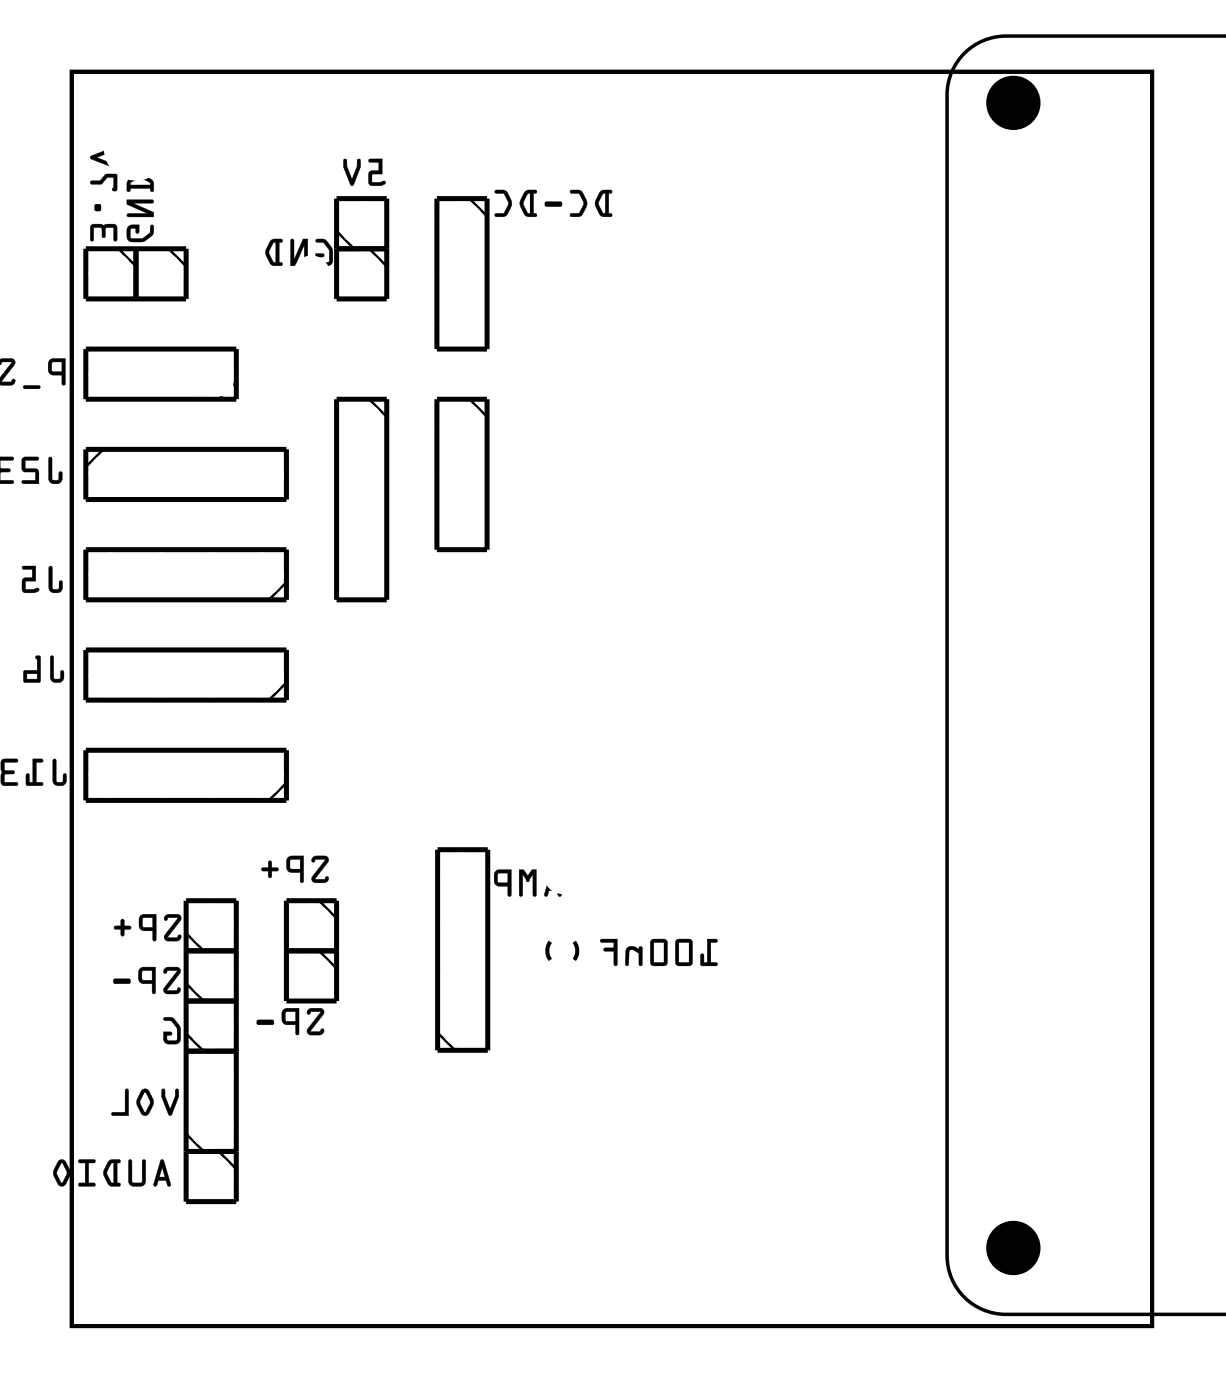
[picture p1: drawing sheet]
<svg xmlns="http://www.w3.org/2000/svg" width="62mm" height="71mm" viewBox="0 0 62 71" stroke-linecap="round" stroke-linejoin="round" font-family="sans-serif">
<path d="M3.6 3.6h54.7v63.6h-54.7zM27.9 47.7a.73 .73 0 0 0 0 .9M29.1 47.7a.73 .73 0 0 1 0 .9" fill="none" stroke="#000" stroke-width=".2"/>
<g fill="#000">
<path d="M8.3 51.5h.3a.94 .94 0 0 1 .5 1.2l-.2 .2-.5-.1-.1-.5h.4v.1h-.2v.3h.4l.1-.1v-.5l-.3-.4h-.4z"/>
<path d="M2.5 18.2l-.1 .2 .1 .4 .1 .2h.5v.5h.2v-1.3zM2.6 18.4l.5-.1v.5h-.5zM1.2 19.5l.1 .2h.7v-.1v-.1zM0 18.2v.3l.1-.2 .5 .1-.7 .8 .1 .3h.6l.2-.1-.1-.2-.2 .1h-.4l.6-.8 .1-.2-.2-.1zM-.1 18.2v1.3z"/>
<path d="M2.5 18.2l-.1 .2 .1 .4 .1 .2h.5v.4a.1 .1 0 0 0 .1 .1 .1 .1 0 0 0 .1-.1v-1.3h-.6zM2.5 18.2h.8v1.3h-.2v-.5h-.5l-.1-.2zM2.7 18.4l.4-.1v.5h-.4zM2.6 18.4v.4h.5v-.5zM1.2 19.5v.2h.8a.1 .1 0 0 0 0-.1 .1 .1 0 0 0 0-.1zM1.2 19.6l.8-.1v.1v.1h-.7zM0 18.2v.3l.1-.2 .5 .1-.7 .8 .1 .3h.6l.2-.2a.13 .13 0 0 0-.2-.1 .13 .13 0 0 0-.1 .1h-.4l.6-.8a.21 .21 0 0 0-.1-.4zM0 18.2h.6a.2 .2 0 0 1 .1 .3l-.6 .8 .4 .1 .2-.2v.2l-.7 .1v-.3l.6-.8-.5-.1-.1 .2zM-.1 18.1v1.4zM-.1 18.2v1.3z"/>
<path d="M4.6 11.4v.8l.1-.1v-.6l.4 .1 .1 .4h.1l.1-.4 .4-.1v.7h.1v-.7l-.1-.1zM4.8 10.4v.3h.3v-.3zM4.6 9.2v.1h.5l.3-.3h.4l-.1 .6h.2v-.8h-.5l-.3 .4zM4.6 7.9v.2l.9 .3h.4v-.2h-.3l-.7-.2 .7-.3h.3v-.2h-.4z"/>
<path d="M4.6 11.4v.7a.1 .1 0 0 0 .1 .1 .1 .1 0 0 0 .1-.1l-.1-.6 .4 .1 .1 .4a.1 .1 0 0 0 .1 .1 .1 .1 0 0 0 0-.1l.1-.4 .4-.1-.1 .6a.1 .1 0 0 0 .1 .1 .1 .1 0 0 0 .1-.1v-.6l-.1-.1zM4.6 11.4h1.2l.1 .1v.7h-.1v-.7h-.4l-.1 .5h-.1l-.1-.5h-.4v.6l-.1 .1zM4.8 10.4v.3h.3v-.3zM4.8 10.4h.3v.3h-.3zM4.6 9.2v.1h.5l.3-.3h.4v.5l-.1 .1h.2v-.8h-.5l-.3 .4zM4.6 9.2h.5l.3-.4h.5v.8h-.2l.1-.6h-.4l-.3 .3h-.5zM4.6 7.9v.2l.9 .3h.3a.1 .1 0 0 0 .1-.1 .1 .1 0 0 0-.1-.1h-.2l-.7-.2 .7-.3h.2a.1 .1 0 0 0 .1-.1 .1 .1 0 0 0-.1-.1h-.3zM4.6 7.9l.9-.4 .4 .1v.1h-.3l-.7 .3 .7 .2h.3v.2h-.4l-.9-.3z"/>
<path d="M6.5 11.5l-.1 .2v.4l.3 .2a.92 .92 0 0 0 1.1-.6v-.3h-.1l-.1 .4-.3 .2-.6 .1-.1-.5h.3v.2h.1v-.4zM6.4 10.1v.3l1.1 .4h-1l-.1 .1 .1 .1h1.3v-.2l-1.1-.5h1l.1-.1-.1-.1zM6.5 9.1l-.1 .5 .1 .1 .1-.2h1v.2h.1v-.5a.8 .8 0 0 0-1.1-.1zM6.6 9.3l.5-.3 .5 .2v.2h-1zM6.5 7.6v.8h.1v-.3h1v.3h.2v-.5h-1.2v-.1l.4-.1v-.1z"/>
<path d="M6.5 11.5l-.1 .2v.4l.3 .2 .7-.1 .4-.3v-.4a.1 .1 0 0 0-.1-.1 .1 .1 0 0 0-.1 .1v.3l-.4 .3-.6-.1v-.4h.3v.1a.1 .1 0 0 0 .1 .1 .1 .1 0 0 0 .1-.1v-.3zM6.5 11.5l.5-.1v.4h-.1v-.2h-.3v.4l.1 .1h.5l.4-.3v-.4h.1l.1 .3-.1 .2a.9 .9 0 0 1-1.2 .2zM6.4 10.1v.3l1.1 .4h-1a.1 .1 0 0 0-.1 .1 .1 .1 0 0 0 .1 .1h1.3v-.3l-1.1-.4h1a.1 .1 0 0 0 .1-.1 .1 .1 0 0 0-.1-.1zM6.4 10.1h1.3l.1 .1-.1 .1h-1l1.1 .5v.2h-1.3l-.1-.1 .1-.1h1l-1.1-.4zM6.5 9.1l-.1 .5a.1 .1 0 0 0 .1 .1 .1 .1 0 0 0 .1-.1v-.1h1v.1a.1 .1 0 0 0 .1 .1 .1 .1 0 0 0 .1-.1v-.4l-.5-.3h-.3zM6.5 9.1l.4-.2h.4l.4 .3 .1 .5h-.2v-.2h-1v.2h-.1l-.1-.4zM6.6 9.3l.5-.3 .5 .2v.2h-1zM6.6 9.3v.1h1v-.2l-.4-.2zM6.4 7.6v.8a.1 .1 0 0 0 .1 .1 .1 .1 0 0 0 .1-.1v-.3h1v.3a.1 .1 0 0 0 .1 .1 .1 .1 0 0 0 .1-.1v-.5h-1.2v-.1h.4a.1 .1 0 0 0 .1-.1 .1 .1 0 0 0-.1-.1zM6.5 7.6h.5v.1h-.4v.2h1.2v.5h-.2v-.3h-1v.3h-.1z"/>
<path d="M16 12.1v.2h.4l.3 .4v.5l-.1 .1-.4-.1v-.2h.2v-.1l-.4-.1 .1 .6 .1 .1 .5-.1 .2-.2a.92 .92 0 0 0-.6-1.1zM14.7 12.1v1.4h.2l.5-1.1v1l.1 .1 .1-1.4h-.2l-.5 1.1v-1zM13.7 12.2a.81 .81 0 0 0 0 1.2l.5 .1 .1-.1-.2-.1v-1h.2v-.1l-.4-.1zM13.9 12.3h.1v1l-.2-.1-.2-.4z"/>
<path d="M16 12.1v.2h.4l.2 .3v.7h-.4v-.3h.1a.1 .1 0 0 0 .1-.1 .1 .1 0 0 0-.1-.1h-.3l.1 .6 .1 .1 .6-.1 .1-.2-.1-.7-.3-.4zM16 12.1h.3l.2 .1a.9 .9 0 0 1 .2 1.2h-.5l-.2-.1v-.5l.4 .1v.1h-.2v.3h.4l.1-.1-.1-.6-.2-.3h-.4zM14.7 12.1v1.4h.3l.4-1.1v1a.1 .1 0 0 0 .1 .1 .1 .1 0 0 0 .1-.1v-1.3h-.3l-.4 1.1v-1zM14.7 12.1l.2 .1v1l.5-1.1h.2l-.1 1.4-.1-.1v-1l-.5 1.1h-.2zM13.7 12.2l-.3 .5 .1 .3 .3 .4 .4 .1a.1 .1 0 0 0 .1-.1 .1 .1 0 0 0-.1-.1h-.1v-1h.1a.1 .1 0 0 0 .1-.1 .1 .1 0 0 0-.1-.1zM13.7 12.2l.2-.1 .4 .1v.1h-.2v1h.2v.2l-.5-.1-.3-.4v-.4zM13.9 12.3h.1v1l-.2-.1-.2-.4zM13.9 12.3l-.3 .5 .2 .4 .2 .1v-1z"/>
<path d="M18.7 8.1v.1h.5v.4l-.5 .1v.6l.1 .1h.4a.15 .15 0 0 0 .3 0 .15 .15 0 0 0-.1-.2h-.6v-.4h.6v-.8zM17.4 8.1v.4l.3 .9h.2l.4-.9v-.4h-.2v.3l-.3 .7-.2-.7v-.3z"/>
<path d="M18.7 8.1v.1h.5v.4l-.5 .1v.6l.1 .1 .7-.1a.1 .1 0 0 0 0-.1 .1 .1 0 0 0-.1 0h-.6v-.4h.6v-.8zM18.7 8.1l.7-.1v.8h-.6v.4h.6h.1v.1l-.7 .1-.1-.1v-.6h.5v-.5h-.5zM17.4 8.1v.4l.4 .9 .5-.9v-.4a.1 .1 0 0 0-.1-.1 .1 .1 0 0 0-.1 .1v.3l-.3 .7-.2-.7v-.3zM17.4 8.1h.2v.3l.2 .7 .3-.7v-.3h.1l.1 .4-.4 .9h-.2l-.3-.9z"/>
<path d="M30.4 9.7a.81 .81 0 0 0 0 1.2l.5 .1 .1-.1-.2-.1v-1h.2v-.1l-.4-.1zM30.5 9.8h.2v1h-.2l-.2-.5zM28.9 9.6v.2h.4l.3 .5-.3 .5h-.4v.1l.1 .1a.6 .6 0 0 0 .7-.6v-.3l-.2-.4-.2-.1zM27.6 10.2v.2l.1 .1h.7l.1-.1-.1-.2zM26.6 9.7a.81 .81 0 0 0 0 1.2l.5 .1 .1-.1-.2-.1v-1h.2v-.1l-.4-.1zM26.7 9.8h.1v1h-.1l-.2-.5zM25.1 9.6v.2h.4l.2 .5-.2 .5h-.4v.1v.1a.6 .6 0 0 0 .8-.6v-.3l-.2-.4-.2-.1z"/>
<path d="M30.4 9.7l-.3 .5 .1 .3 .2 .5h.5a.1 .1 0 0 0 .1-.1 .1 .1 0 0 0-.1-.1h-.1v-1h.1a.1 .1 0 0 0 .1-.1 .1 .1 0 0 0-.1-.1zM30.4 9.7l.2-.1 .4 .1-.1 .1h-.1v1h.2l-.1 .2-.4-.1-.3-.4v-.4zM30.5 9.8h.2v1h-.2l-.2-.5zM30.5 9.8l-.2 .5 .2 .5h.2v-1zM28.9 9.6v.2h.4l.2 .5-.2 .5h-.3a.1 .1 0 0 0-.1 .1 .1 .1 0 0 0 .1 .1l.5-.1 .2-.6-.3-.6zM28.9 9.7h.5l.3 .4a.83 .83 0 0 1-.4 .9h-.3l-.1-.1v-.1h.4l.2-.4v-.2l-.2-.4h-.4zM27.6 10.2v.2l.1 .1h.7l.1-.1-.1-.2zM27.6 10.2h.8l.1 .2-.1 .1h-.7zM26.6 9.7l-.3 .5 .1 .3 .2 .5h.5a.1 .1 0 0 0 .1-.1 .1 .1 0 0 0-.1-.1h-.1v-1h.1a.1 .1 0 0 0 .1-.1 .1 .1 0 0 0-.1-.1zM26.6 9.7l.2-.1 .4 .1-.1 .1h-.1v1h.2l-.1 .2-.5-.1-.2-.4v-.4zM26.7 9.8h.1v1h-.1l-.2-.5zM26.7 9.8l-.2 .5 .2 .5h.2v-1zM25.1 9.6v.2h.4l.2 .5-.2 .5h-.4a.1 .1 0 0 0-.1 .1 .1 .1 0 0 0 .1 .1l.6-.1 .2-.6-.3-.6zM25.1 9.7h.5l.3 .4a.83 .83 0 0 1-.4 .9h-.4v-.1v-.1h.4l.2-.4v-.2l-.2-.4h-.4z"/>
<path d="M3.6 3.6v63.6h54.8v-63.6zM3.6 3.6h54.7v63.6h-54.7z"/>
<path d="M2.5 23.2v1a.36 .36 0 0 0 .3 .3 .36 .36 0 0 0 .4-.3l-.1-.3h-.1v.4h-.4v-1.1zM1.2 23.2l-.1 .6 .2 .1h.5v.4h-.6l-.1 .1 .9 .1-.1-.7-.6-.1v-.4h.6l.1-.1zM-.1 23.2v1.3h.7v-.2h-.6v-.4h.5v-.1v-.1h-.5v-.4h.6l.1-.1z"/>
<path d="M2.5 23.2v1a.37 .37 0 0 0 .3 .3 .37 .37 0 0 0 .4-.3v-.2a.1 .1 0 0 0-.1-.1 .1 .1 0 0 0-.1 .1l-.1 .3h-.2l-.1-1.1zM2.5 23.2h.1v1.1h.4l.1-.4v.3a.35 .35 0 0 1-.3 .3 .35 .35 0 0 1-.3-.3zM1.1 23.2v.7h.7v.4h-.6a.1 .1 0 0 0-.1 .1 .1 .1 0 0 0 .1 .1h.8l-.1-.7-.6-.1v-.4h.6a.1 .1 0 0 0 .1-.1 .1 .1 0 0 0-.1-.1zM1.2 23.2h.8l-.1 .1h-.6v.4l.6 .1 .1 .7-.9-.1 .1-.1h.6v-.4h-.5l-.2-.1zM-.1 23.1v1.4h.7a.1 .1 0 0 0 .1-.1 .1 .1 0 0 0-.1-.1h-.6v-.4h.4a.1 .1 0 0 0 .1-.1 .1 .1 0 0 0-.1-.1h-.4v-.4h.6a.1 .1 0 0 0 .1-.1 .1 .1 0 0 0-.1-.1zM-.1 23.2h.8l-.1 .1h-.6v.4h.5v.1v.1h-.5v.4h.6v.2h-.7z"/>
<path d="M2.5 28.7v1.1a.36 .36 0 0 0 .3 .2 .36 .36 0 0 0 .4-.2v-.3l-.1-.1-.1 .1v.3h-.3l-.1-1zM1.1 28.7l.1 .1h.4v.5h-.4l-.1 .6 .2 .1h.4a.15 .15 0 0 0 .2 0 .15 .15 0 0 0 0-.2l-.6 .1v-.5h.5v-.7z"/>
<path d="M2.5 28.7v1.1a.37 .37 0 0 0 .3 .2 .37 .37 0 0 0 .4-.2v-.3a.1 .1 0 0 0-.1-.1 .1 .1 0 0 0-.1 .1v.3h-.3v-1zM2.5 28.7l.1 .1v1h.4l.1-.4 .1 .1v.3a.35 .35 0 0 1-.4 .2 .35 .35 0 0 1-.3-.2zM1.1 28.7l.1 .1h.4v.5h-.4l-.1 .6 .2 .1h.6a.11 .11 0 0 0 .1-.2 .1 .1 0 0 0-.1 0l-.6 .1v-.5h.5v-.7zM1.1 28.7h.7v.7h-.5v.5l.6-.1h.1l-.1 .1-.6 .1-.2-.1 .1-.6h.4v-.5h-.4z"/>
<path d="M2.6 33.2l-.1 1.1a.36 .36 0 0 0 .4 .3 .36 .36 0 0 0 .3-.3v-.3h-.1l-.1 .4-.3-.1v-1zM1.8 33.2l.1 .8h-.7v.6l.8-.1 .1-1.2-.1-.1zM1.4 34.1h.5v.3h-.5z"/>
<path d="M2.6 33.2l-.1 1.1a.37 .37 0 0 0 .4 .3 .37 .37 0 0 0 .3-.3v-.3a.1 .1 0 0 0 0-.1 .1 .1 0 0 0-.1 .1l-.1 .4h-.2l-.1-1.1zM2.6 33.2l.1 .1v1l.3 .1 .2-.4v.3a.35 .35 0 0 1-.3 .3 .35 .35 0 0 1-.3-.3zM1.8 33.2l.1 .8h-.7v.6l.9-.1v-1.2l-.1-.1zM1.8 33.2l.2 .1v1.2l-.8 .1v-.6h.7zM1.4 34.1h.5v.3h-.5zM1.4 34.1v.3h.5v-.3z"/>
<path d="M2.7 38.5v1a.36 .36 0 0 0 .3 .3 .36 .36 0 0 0 .4-.3v-.3h-.1h-.1v.4h-.3l-.1-1.1zM1.7 38.4v1.2h-.2v-.4h-.1l-.1 .5 .8 .1v-.2h-.3v-1h.3l.1-.1zM.1 38.5v1.2l.1 .1h.7v-.2h-.7v-.4h.5v-.1v-.1h-.5v-.4h.6l.1-.1z"/>
<path d="M2.7 38.5v1a.37 .37 0 0 0 .3 .3 .37 .37 0 0 0 .4-.3v-.2a.1 .1 0 0 0-.1-.1 .1 .1 0 0 0-.1 .1v.3h-.3v-1.1zM2.7 38.5h.1v1.1h.4l.1-.4h.1v.3a.35 .35 0 0 1-.4 .3 .35 .35 0 0 1-.3-.3zM1.7 38.4v1.2h-.2v-.3a.1 .1 0 0 0-.1-.1 .1 .1 0 0 0-.1 .1v.5h.8a.1 .1 0 0 0 .1-.1 .1 .1 0 0 0-.1-.1h-.3v-1h.3a.1 .1 0 0 0 .1-.1 .1 .1 0 0 0-.1-.1zM1.7 38.4l.5 .1-.1 .1h-.3v1h.3v.2l-.8-.1 .1-.5h.1v.4h.2zM.1 38.5l-.1 1.2 .2 .1h.6a.1 .1 0 0 0 .1-.1 .1 .1 0 0 0-.1-.1h-.6l.1-.4h.4a.1 .1 0 0 0 0-.1 .1 .1 0 0 0 0-.1h-.4l-.1-.4h.6a.1 .1 0 0 0 .1-.1 .1 .1 0 0 0-.1-.1zM.1 38.5h.8l-.1 .1h-.6v.4h.5v.1v.1h-.5v.4h.7v.2h-.7l-.1-.1z"/>
<path d="M8.2 58.7l-.4 1.3 .1 .1 .1-.3h.4l.1 .3h.1l.1-.1-.4-1.2zM8.1 58.8h.2l.4 1.2-.1 .1-.1-.1-.1-.2h-.4l-.1 .3-.1-.1zM8.2 59.1l.2 .5h-.3zM8.2 59.1l-.1 .5h.3zM6.5 58.7v1.1l.1 .2 .2 .1h.4l.2-.2v-1.1a.1 .1 0 0 0-.1-.1 .1 .1 0 0 0-.1 .1v1.1h-.4l-.1-.1v-1zM6.5 58.8h.2v1l.1 .1h.4v-1.1l.1-.1 .1 .1v1l-.2 .3h-.5l-.2-.2zM5.5 58.8l-.3 .5 .1 .3 .2 .5h.5a.1 .1 0 0 0 .1-.1 .1 .1 0 0 0-.1-.1h-.1v-1h.1a.1 .1 0 0 0 .1-.1 .1 .1 0 0 0-.1-.1zM5.5 58.8l.2-.1 .4 .1-.1 .1h-.1v1h.2l-.1 .2-.4-.1-.3-.4v-.4zM5.7 58.9h.1v1h-.2l-.2-.5zM5.6 58.9l-.2 .5 .2 .5h.2v-1zM4 58.7v.2h.3v1h-.2a.1 .1 0 0 0-.1 .1 .1 .1 0 0 0 .1 .1h.6a.1 .1 0 0 0 .1-.1 .1 .1 0 0 0-.1-.1h-.2v-1h.2a.1 .1 0 0 0 .1-.1 .1 .1 0 0 0-.1-.1zM4 58.8h.8v.1h-.3v1h.3v.2l-.8-.1v-.1h.3v-1h-.3zM3 58.8l-.3 .6 .2 .6a.24 .24 0 0 0 .4 0l.3-.5v-.2l-.3-.5-.2-.1zM3 58.8a.23 .23 0 0 1 .3 .1l.3 .5-.3 .6a.24 .24 0 0 1-.4 0l-.2-.6zM3.1 58.9l.3 .5-.3 .5-.2-.5zM3.1 58.9l-.2 .5 .2 .5 .3-.5-.2-.5z"/>
<path d="M8.2 55.2v.3l.3 1h.2l.4-.9-.1-.4h-.1v.3l-.3 .7-.2-.7v-.3zM7.2 55.2l-.3 .6 .2 .6a.25 .25 0 0 0 .5 0l.2-.7-.3-.5-.2-.1zM7.3 55.3l.3 .5-.3 .5-.2-.5zM6.4 55.2l-.1 1.1h-.6v.2h.8v-1.3z"/>
<path d="M8.2 55.2v.4l.4 .9 .5-.9v-.4a.1 .1 0 0 0-.1-.1 .1 .1 0 0 0-.1 .1v.3l-.3 .7-.2-.7v-.3zM8.2 55.2h.1v.3l.3 .7 .3-.7v-.3h.1l.1 .4-.4 .9h-.2l-.3-1zM7.2 55.2l-.3 .6 .2 .6a.25 .25 0 0 0 .5 0l.2-.5v-.2l-.3-.5-.2-.1zM7.2 55.2a.23 .23 0 0 1 .4 .1l.2 .5-.2 .6a.25 .25 0 0 1-.5 0l-.2-.6zM7.3 55.3l.3 .5-.3 .5-.2-.5zM7.3 55.3l-.2 .5 .2 .5 .3-.5-.2-.4zM6.4 55.2l-.1 1.1h-.6a.1 .1 0 0 0-.1 .1 .1 .1 0 0 0 .1 .1h.8v-1.3zM6.4 55.2h.1v1.3h-.8v-.2h.6z"/>
<path d="M8.3 49.1v.1v.1l.2-.1h.5l-.7 .8v.2l.2 .1h.5l.1-.1v-.2l-.2 .2-.4-.1 .6-.8v-.2l-.1-.1zM7.1 49.1l-.1 .1v.5l.2 .1h.5v.5h.1l.1-1.3zM7.2 49.2h.5v.4h-.5zM5.8 49.6l-.1 .2h.1h.7l.1-.1-.1-.1z"/>
<path d="M8.3 51.5v.2h.4l.2 .3v.7h-.4v-.3h.1a.1 .1 0 0 0 .1 0 .1 .1 0 0 0-.1-.1h-.3l.1 .5 .1 .1 .6-.1 .1-.2-.1-.7-.3-.4zM8.3 51.6l.3-.1 .2 .1a.9 .9 0 0 1 .2 1.3h-.6l-.1-.2v-.4h.4v.1h-.3l.1 .3h.4l.1-.1-.1-.6-.2-.3h-.4z"/>
<path d="M8.3 49v.2a.13 .13 0 0 0 .1 .1 .13 .13 0 0 0 .1-.1h.5l-.7 .8a.21 .21 0 0 0 0 .2 .21 .21 0 0 0 .2 .2l.5-.1 .2-.2a.13 .13 0 0 0-.2-.1 .13 .13 0 0 0-.1 .2l-.4-.1 .6-.8a.21 .21 0 0 0-.1-.3zM8.4 49.1l.6-.1a.2 .2 0 0 1 .1 .3l-.7 .8 .5 .1 .2-.2v.3h-.7l-.1-.2 .7-.9-.5-.1-.2 .2zM7.1 49.1l-.1 .1v.5l.2 .1h.5v.5a.1 .1 0 0 0 .1 .1 .1 .1 0 0 0 .1-.1v-1.3h-.6zM7.1 49.1l.8-.1-.1 1.3h-.1v-.5h-.5l-.2-.1zM7.2 49.2h.5v.4h-.5zM7.2 49.2v.4l.5 .1v-.6zM5.8 49.6l-.1 .2h.1h.7l.1-.1-.1-.1zM5.8 49.6h.7l.1 .1-.1 .1h-.7z"/>
<path d="M8.4 46.4l-.1 .1 .1 .1 .1-.1h.5l-.6 .8-.1 .2 .2 .2 .5-.1 .2-.1-.1-.2-.2 .2h-.4l.6-.9 .1-.2-.2-.1zM7.1 46.4l-.1 .2 .1 .4 .1 .1h.5v.5l.2 .1v-1.4zM7.2 46.5h.5v.5l-.5-.1zM5.8 46.9v.2h.3v.3h.1h.1v-.3h.3v-.1v-.1h-.3v-.3h-.1h-.1v.3z"/>
<path d="M8.4 46.4l-.1 .1a.13 .13 0 0 0 .1 .1 .13 .13 0 0 0 .1-.1h.5l-.7 .8a.21 .21 0 0 0 0 .3 .21 .21 0 0 0 .2 .1h.5l.2-.3a.13 .13 0 0 0-.2 0 .13 .13 0 0 0-.1 .1h-.4l.6-.9a.21 .21 0 0 0-.1-.3zM8.4 46.4l.6-.1a.2 .2 0 0 1 .1 .3l-.6 .9h.4l.2-.1v.2h-.7l-.1-.2 .7-.9h-.5l-.1 .1zM7.1 46.4l-.1 .2 .1 .4 .1 .1h.5v.5a.1 .1 0 0 0 .1 .1 .1 .1 0 0 0 .1-.1v-1.3h-.6zM7.1 46.4l.8-.1v1.4l-.2-.1v-.5h-.5l-.1-.1zM7.3 46.5h.4v.5l-.4-.1zM7.2 46.5v.5h.5v-.5zM5.8 46.9v.2h.3v.2a.1 .1 0 0 0 .1 .1 .1 .1 0 0 0 .1-.1v-.2h.3a.1 .1 0 0 0 0-.1 .1 .1 0 0 0 0-.1h-.3v-.3a.1 .1 0 0 0-.1-.1 .1 .1 0 0 0-.1 .1v.3zM5.8 46.9h.3v-.3h.1h.1v.3h.3v.1v.1h-.3v.3h-.1h-.1v-.3h-.3z"/>
<path d="M15.6 51.1l-.1 .2 .1 .1 .2-.2 .4 .1-.6 .8v.2l.1 .1h.6l.1-.1v-.2l-.2 .1h-.5l.7-.8v-.2l-.2-.1zM14.4 51.1l-.1 .2v.4l.1 .2h.6v.5h.1v-1.3zM14.5 51.3l.5-.1v.5h-.5zM13 51.7v.2h.1h.7l.1-.1-.1-.1z"/>
<path d="M15.6 51.1l-.1 .2a.13 .13 0 0 0 .2 .1 .13 .13 0 0 0 .1-.2l.4 .1-.6 .8a.21 .21 0 0 0 0 .2 .21 .21 0 0 0 .1 .1h.6l.1-.2a.13 .13 0 0 0-.1-.1 .13 .13 0 0 0-.1 .1h-.5l.7-.8a.21 .21 0 0 0-.2-.3zM15.6 51.1h.6a.2 .2 0 0 1 .2 .3l-.7 .8 .5 .1 .2-.2-.1 .2-.6 .1-.1-.2 .6-.9-.4-.1-.2 .2zM14.3 51.1v.2v.4l.1 .2h.6v.4a.1 .1 0 0 0 .1 .1 .1 .1 0 0 0 .1-.1v-1.2h-.7zM14.4 51.1h.7v1.3h-.1v-.5h-.6l-.1-.2zM14.5 51.3l.5-.1v.5h-.5zM14.5 51.3v.4h.5v-.5zM13 51.7v.2h.1h.7l.1-.1-.1-.2zM13 51.7h.8l.1 .1-.1 .1h-.7z"/>
<path d="M15.8 43.4v.2v.1l.2-.2 .5 .1-.7 .8v.2l.2 .1h.5l.1-.1v-.2l-.2 .1h-.4l.6-.8v-.2l-.1-.1zM14.6 43.4l-.1 .2v.4l.2 .2h.5v.5h.1l.1-1.3zM14.7 43.6l.5-.1v.5h-.5zM13.3 44v.1h.3v.3l.1 .1 .1-.1v-.3h.3v-.1v-.1h-.3v-.2l-.1-.1-.1 .1v.2z"/>
<path d="M15.8 43.4v.2a.13 .13 0 0 0 .1 .1 .13 .13 0 0 0 .1-.2l.5 .1-.7 .8a.21 .21 0 0 0 0 .2 .21 .21 0 0 0 .2 .1h.5l.2-.2a.13 .13 0 0 0-.2-.1 .13 .13 0 0 0-.1 .1h-.4l.6-.8a.21 .21 0 0 0-.1-.4zM15.9 43.4h.6a.2 .2 0 0 1 .1 .3l-.7 .8h.5l.2-.1v.2l-.7 .1-.1-.2 .7-1h-.5l-.2 .2zM14.6 43.4l-.1 .2v.4l.2 .2h.5v.4a.1 .1 0 0 0 .1 .1 .1 .1 0 0 0 .1-.1v-1.3h-.6zM14.6 43.4h.8l-.1 1.3h-.1v-.5h-.5l-.2-.2zM14.7 43.6l.5-.1v.5h-.5zM14.7 43.5v.5h.5v-.5zM13.3 44v.1h.3v.3a.1 .1 0 0 0 .1 .1 .1 .1 0 0 0 .1-.1v-.3h.2a.1 .1 0 0 0 .1-.1 .1 .1 0 0 0-.1-.1h-.2v-.2a.1 .1 0 0 0-.1-.1 .1 .1 0 0 0-.1 .1v.2zM13.3 44h.3v-.3l.1-.1v.1l.1 .3h.3v.1h-.3l-.1 .3v.1l-.1-.1v-.3h-.3z"/>
<path d="M27.9 44.1l-.3 1.3h.1l.1-.3h.4l.1 .3h.1v-.1l-.3-1.2zM28 44.5l.1 .4h-.2zM26.3 44v1.4l.2-.1v-1l.1 .2a.11 .11 0 0 0 .1 .2 .11 .11 0 0 0 .1-.2l.2-.2v1l.1 .1 .1-1.4h-.3l-.2 .4-.2-.4zM25.1 44.1l-.1 .2v.4l.2 .2h.5v.5h.1l.1-1.4zM25.2 44.2h.5v.5h-.5z"/>
<path d="M27.9 44.1l-.3 1.3h.1l.1-.3h.4l.1 .3h.1v-.1l-.3-1.2zM27.9 44.1h.2l.3 1.2v.1l-.1-.1-.1-.2h-.4l-.1 .3-.1-.1zM28 44.5l.1 .4h-.2zM28 44.4l-.2 .5h.4zM26.3 44v1.3a.1 .1 0 0 0 .1 .1 .1 .1 0 0 0 .1-.1v-1l.1 .2a.11 .11 0 0 0 .1 .2 .11 .11 0 0 0 .1-.2l.2-.2v1a.1 .1 0 0 0 .1 .1 .1 .1 0 0 0 .1-.1v-1.3h-.3l-.2 .4-.2-.4zM26.3 44h.2l.2 .4 .2-.4h.3l-.1 1.4-.1-.1v-1l-.3 .4-.2-.4v1l-.1 .1h-.1zM25.1 44.1l-.1 .2v.4l.2 .2h.5v.4a.1 .1 0 0 0 .1 .1 .1 .1 0 0 0 .1-.1v-1.3h-.6zM25.1 44.1l.8-.1-.1 1.4h-.1v-.5h-.5l-.1-.2zM25.2 44.3l.5-.1v.5h-.5zM25.2 44.2v.5h.5v-.5z"/>
<path d="M35.8 47.6v1.1h-.1l-.1-.3-.1-.1v.6h.8v-.1l-.3-.1v-1h.3v-.1zM34.3 47.6l-.1 1.2 .2 .1h.6l.1-.2v-1l-.2-.1zM34.4 47.7h.5v1h-.5zM33 47.6l-.1 1.2 .2 .1h.6l.1-.2v-1l-.2-.1zM33.1 47.7h.5v1h-.5zM31.8 48l-.1 .2v.7h.1l.1-.7v-.1l.5 .2v.6h.1v-.9h-.1v.1l-.4-.2zM30.4 47.6v.1h.7v.3h-.4l-.1 .1 .1 .1h.4v.6l.1 .1 .1-1.3z"/>
<path d="M35.8 47.6v1.1h-.1v-.3a.1 .1 0 0 0-.1-.1 .1 .1 0 0 0-.1 .1v.5h.8a.1 .1 0 0 0 .1-.1 .1 .1 0 0 0-.1-.1h-.3v-1h.3a.1 .1 0 0 0 .1-.1 .1 .1 0 0 0-.1 0zM35.8 47.6h.5v.1h-.3v1.1h.3v.1h-.8v-.6l.1 .1v.4h.2zM34.3 47.6l-.1 1.2 .2 .1h.6l.1-.2v-1l-.2-.1zM34.3 47.6h.6l.2 .1v1l-.1 .2h-.6l-.2-.1zM34.4 47.7h.5v1h-.5zM34.4 47.7v1.1h.5v-1.1zM33 47.6l-.1 1.2 .2 .1h.6l.1-.2v-1l-.2-.1zM33 47.6h.6l.2 .1v1l-.1 .2h-.6l-.1-.1zM33.1 47.7h.5v1h-.5zM33.1 47.7v1.1h.5v-1.1zM31.8 48l-.1 .8a.09 .09 0 0 0 0 .1 .09 .09 0 0 0 .1-.1l.1-.6 .2-.1 .3 .2-.1 .5a.1 .1 0 0 0 .1 .1 .1 .1 0 0 0 .1-.1v-.8a.1 .1 0 0 0-.1-.1 .1 .1 0 0 0 0 .2l-.4-.2zM31.8 48l.2-.1 .4 .2v-.1h.1v.9h-.1v-.6l-.3-.2-.2 .1-.1 .7h-.1v-.7zM30.4 47.6v.1h.7v.3h-.4a.1 .1 0 0 0-.1 .1 .1 .1 0 0 0 .1 .1h.4v.6a.1 .1 0 0 0 .1 .1 .1 .1 0 0 0 .1-.1v-1.2zM30.4 47.6h.9l-.1 1.3-.1-.1v-.6h-.4l-.1-.1 .1-.1h.4v-.3h-.6z"/>
<path d="M8.2 58.7l-.4 1.3 .1 .1 .1-.3h.4l.1 .3h.1l.1-.1-.4-1.2zM8.2 59.1l.2 .5h-.3zM6.5 58.8v1.1l.2 .2h.5l.2-.3v-1l-.1-.1-.1 .1v1.1h-.4l-.1-.1v-1zM5.5 58.8a.81 .81 0 0 0 0 1.2l.5 .1 .1-.1-.2-.1v-1h.2v-.1l-.4-.1zM5.6 58.9h.2v1h-.2l-.2-.5zM4 58.8v.1h.3v1h-.3v.1l.8 .1v-.2h-.3v-1h.3v-.1zM3 58.8l-.3 .6 .2 .6a.23 .23 0 0 0 .4 0l.3-.7-.3-.5-.2-.1zM3.1 58.9l.3 .5-.3 .5-.2-.5z"/>
</g>
<path d="M62.1 1.8h-11.1a2.99 2.99 0 0 0-3 3v58.8a2.97 2.97 0 0 0 3 3h11.1" fill="none" stroke="#000" stroke-width=".18"/>
<g fill="#000">
<circle cx="51.3" cy="5.2" r="1.38"/>
<circle cx="51.3" cy="63.2" r="1.38"/>
</g>
<g fill="none" stroke="#000" stroke-width=".25">
<path d="M4.3 12.6h5.1v2.5h-5.1zM4.3 17.7h7.7v2.5h-7.7zM6.9 12.6v2.5M17 10.1h2.6v5h-2.6zM19.6 12.6h-2.6M22.1 10.1h2.6v7.6h-2.6zM4.3 22.8h10.2v2.5h-10.2zM4.3 32.9h10.2v2.6h-10.2zM4.3 27.8h10.2v2.6h-10.2zM4.3 38h10.2v2.5h-10.2zM17 20.2h2.6v10.2h-2.6zM22.1 20.2h2.6v7.6h-2.6z"/>
<path d="M9.4 45.6h2.6v15.3h-2.6zM9.4 53.2h2.6M9.4 58.3h2.6M9.4 50.7h2.6M9.4 48.2h2.6M14.5 45.6h2.5v5.1h-2.5zM14.5 48.2h2.5M22.2 43h2.5v10.2h-2.5z"/>
</g>
<g fill="none" stroke="#000" stroke-width=".13">
<path d="M6 12.6l.9 .9M8.5 12.6l.9 .9M12 19.3l-.9 .9M17 11.7l.9 .9M18.7 12.6l.9 .9M23.8 10.1l.9 .8M5.2 22.8l-.9 .8M14.5 34.6l-.9 .9M14.5 39.7l-.9 .8M14.5 29.5l-.9 .9M18.7 20.2l.9 .9M23.8 20.2l.9 .9"/>
<path d="M9.4 57.4l.9 .9M9.4 52.4l.9 .8M9.4 49.8l.9 .9M9.4 47.3l.9 .9M11.1 58.3l.9 .9M16.2 48.2l.8 .8M16.2 45.6l.8 .9M22.2 52.3l.9 .9"/>
</g>
<circle cx="20.9" cy="52" r=".65" fill="#fff"/>
<circle cx="20.9" cy="52" r=".65" fill="none" stroke="#fff" stroke-width=".55"/>
<circle cx="10.7" cy="13.9" r=".65" fill="#fff"/>
<circle cx="10.7" cy="13.9" r=".65" fill="none" stroke="#fff" stroke-width=".55"/>
<circle cx="15.8" cy="13.9" r=".65" fill="#fff"/>
<circle cx="15.8" cy="13.9" r=".65" fill="none" stroke="#fff" stroke-width=".55"/>
<circle cx="28.5" cy="44.4" r=".65" fill="#fff"/>
<circle cx="28.5" cy="44.4" r=".65" fill="none" stroke="#fff" stroke-width=".55"/>
<circle cx="28.5" cy="31.7" r=".65" fill="#fff"/>
<circle cx="28.5" cy="31.7" r=".65" fill="none" stroke="#fff" stroke-width=".55"/>
<circle cx="28.5" cy="29.1" r=".65" fill="#fff"/>
<circle cx="28.5" cy="29.1" r=".65" fill="none" stroke="#fff" stroke-width=".55"/>
<circle cx="28.5" cy="13.9" r=".65" fill="#fff"/>
<circle cx="28.5" cy="13.9" r=".65" fill="none" stroke="#fff" stroke-width=".55"/>
<circle cx="20.9" cy="16.4" r=".65" fill="#fff"/>
<circle cx="20.9" cy="16.4" r=".65" fill="none" stroke="#fff" stroke-width=".55"/>
<circle cx="8.2" cy="16.4" r=".65" fill="#fff"/>
<circle cx="8.2" cy="16.4" r=".65" fill="none" stroke="#fff" stroke-width=".55"/>
<circle cx="13.2" cy="54.5" r=".65" fill="#fff"/>
<circle cx="13.2" cy="54.5" r=".65" fill="none" stroke="#fff" stroke-width=".55"/>
<circle cx="28.5" cy="54.5" r=".65" fill="#fff"/>
<circle cx="28.5" cy="54.5" r=".65" fill="none" stroke="#fff" stroke-width=".55"/>
<circle cx="8.2" cy="44.4" r=".65" fill="#fff"/>
<circle cx="8.2" cy="44.4" r=".65" fill="none" stroke="#fff" stroke-width=".55"/>
<circle cx="20.9" cy="44.4" r=".65" fill="#fff"/>
<circle cx="20.9" cy="44.4" r=".65" fill="none" stroke="#fff" stroke-width=".55"/>
<circle cx="20.9" cy="46.9" r=".65" fill="#fff"/>
<circle cx="20.9" cy="46.9" r=".65" fill="none" stroke="#fff" stroke-width=".55"/>
<circle cx="5.6" cy="44.4" r=".65" fill="#fff"/>
<circle cx="5.6" cy="44.4" r=".65" fill="none" stroke="#fff" stroke-width=".55"/>
<circle cx="5.6" cy="52" r=".65" fill="#fff"/>
<circle cx="5.6" cy="52" r=".65" fill="none" stroke="#fff" stroke-width=".55"/>
<circle cx="55.1" cy="6.3" r="1.5" fill="#fff"/>
<circle cx="55.1" cy="6.3" r="1.5" fill="none" stroke="#fff" stroke-width=".25"/>
<circle cx="55.1" cy="64.7" r="1.5" fill="#fff"/>
<circle cx="55.1" cy="64.7" r="1.5" fill="none" stroke="#fff" stroke-width=".25"/>
<circle cx="6.9" cy="63.4" r="1.5" fill="#fff"/>
<circle cx="6.9" cy="63.4" r="1.5" fill="none" stroke="#fff" stroke-width=".25"/>
<circle cx="6.9" cy="7.5" r="1.5" fill="#fff"/>
<circle cx="6.9" cy="7.5" r="1.5" fill="none" stroke="#fff" stroke-width=".25"/>
<circle cx="28.5" cy="49.4" r=".64" fill="#fff"/>
<circle cx="28.5" cy="49.4" r=".64" fill="none" stroke="#fff" stroke-width=".76" stroke-linecap="butt"/>
<circle cx="28.5" cy="46.9" r=".64" fill="#fff"/>
<circle cx="28.5" cy="46.9" r=".64" fill="none" stroke="#fff" stroke-width=".76" stroke-linecap="butt"/>
<circle cx="52.6" cy="10.1" r=".74" fill="#fff"/>
<circle cx="52.6" cy="10.1" r=".74" fill="none" stroke="#fff" stroke-width=".75" stroke-linecap="butt"/>
<circle cx="52.6" cy="12.6" r=".74" fill="#fff"/>
<circle cx="52.6" cy="12.6" r=".74" fill="none" stroke="#fff" stroke-width=".75" stroke-linecap="butt"/>
<circle cx="52.6" cy="15.1" r=".74" fill="#fff"/>
<circle cx="52.6" cy="15.1" r=".74" fill="none" stroke="#fff" stroke-width=".75" stroke-linecap="butt"/>
<circle cx="52.6" cy="17.7" r=".74" fill="#fff"/>
<circle cx="52.6" cy="17.7" r=".74" fill="none" stroke="#fff" stroke-width=".75" stroke-linecap="butt"/>
<circle cx="52.6" cy="20.2" r=".74" fill="#fff"/>
<circle cx="52.6" cy="20.2" r=".74" fill="none" stroke="#fff" stroke-width=".75" stroke-linecap="butt"/>
<circle cx="52.6" cy="22.8" r=".74" fill="#fff"/>
<circle cx="52.6" cy="22.8" r=".74" fill="none" stroke="#fff" stroke-width=".75" stroke-linecap="butt"/>
<circle cx="52.6" cy="25.3" r=".74" fill="#fff"/>
<circle cx="52.6" cy="25.3" r=".74" fill="none" stroke="#fff" stroke-width=".75" stroke-linecap="butt"/>
<circle cx="52.6" cy="27.8" r=".74" fill="#fff"/>
<circle cx="52.6" cy="27.8" r=".74" fill="none" stroke="#fff" stroke-width=".75" stroke-linecap="butt"/>
<circle cx="52.6" cy="30.4" r=".74" fill="#fff"/>
<circle cx="52.6" cy="30.4" r=".74" fill="none" stroke="#fff" stroke-width=".75" stroke-linecap="butt"/>
<circle cx="52.6" cy="32.9" r=".74" fill="#fff"/>
<circle cx="52.6" cy="32.9" r=".74" fill="none" stroke="#fff" stroke-width=".75" stroke-linecap="butt"/>
<circle cx="52.6" cy="35.5" r=".74" fill="#fff"/>
<circle cx="52.6" cy="35.5" r=".74" fill="none" stroke="#fff" stroke-width=".75" stroke-linecap="butt"/>
<circle cx="52.6" cy="38" r=".74" fill="#fff"/>
<circle cx="52.6" cy="38" r=".74" fill="none" stroke="#fff" stroke-width=".75" stroke-linecap="butt"/>
<circle cx="52.6" cy="40.5" r=".74" fill="#fff"/>
<circle cx="52.6" cy="40.5" r=".74" fill="none" stroke="#fff" stroke-width=".75" stroke-linecap="butt"/>
<circle cx="52.6" cy="43.1" r=".74" fill="#fff"/>
<circle cx="52.6" cy="43.1" r=".74" fill="none" stroke="#fff" stroke-width=".75" stroke-linecap="butt"/>
<circle cx="52.6" cy="45.6" r=".74" fill="#fff"/>
<circle cx="52.6" cy="45.6" r=".74" fill="none" stroke="#fff" stroke-width=".75" stroke-linecap="butt"/>
<circle cx="52.6" cy="48.2" r=".74" fill="#fff"/>
<circle cx="52.6" cy="48.2" r=".74" fill="none" stroke="#fff" stroke-width=".75" stroke-linecap="butt"/>
<circle cx="52.6" cy="50.7" r=".74" fill="#fff"/>
<circle cx="52.6" cy="50.7" r=".74" fill="none" stroke="#fff" stroke-width=".75" stroke-linecap="butt"/>
<circle cx="52.6" cy="53.2" r=".74" fill="#fff"/>
<circle cx="52.6" cy="53.2" r=".74" fill="none" stroke="#fff" stroke-width=".75" stroke-linecap="butt"/>
<circle cx="52.6" cy="55.8" r=".74" fill="#fff"/>
<circle cx="52.6" cy="55.8" r=".74" fill="none" stroke="#fff" stroke-width=".75" stroke-linecap="butt"/>
<circle cx="52.6" cy="58.3" r=".74" fill="#fff"/>
<circle cx="52.6" cy="58.3" r=".74" fill="none" stroke="#fff" stroke-width=".75" stroke-linecap="butt"/>
<circle cx="50.1" cy="58.3" r=".74" fill="#fff"/>
<circle cx="50.1" cy="58.3" r=".74" fill="none" stroke="#fff" stroke-width=".75" stroke-linecap="butt"/>
<circle cx="50.1" cy="55.8" r=".74" fill="#fff"/>
<circle cx="50.1" cy="55.8" r=".74" fill="none" stroke="#fff" stroke-width=".75" stroke-linecap="butt"/>
<circle cx="50.1" cy="53.2" r=".74" fill="#fff"/>
<circle cx="50.1" cy="53.2" r=".74" fill="none" stroke="#fff" stroke-width=".75" stroke-linecap="butt"/>
<circle cx="50.1" cy="50.7" r=".74" fill="#fff"/>
<circle cx="50.1" cy="50.7" r=".74" fill="none" stroke="#fff" stroke-width=".75" stroke-linecap="butt"/>
<circle cx="50.1" cy="48.2" r=".74" fill="#fff"/>
<circle cx="50.1" cy="48.2" r=".74" fill="none" stroke="#fff" stroke-width=".75" stroke-linecap="butt"/>
<circle cx="50.1" cy="45.6" r=".74" fill="#fff"/>
<circle cx="50.1" cy="45.6" r=".74" fill="none" stroke="#fff" stroke-width=".75" stroke-linecap="butt"/>
<circle cx="50.1" cy="43.1" r=".74" fill="#fff"/>
<circle cx="50.1" cy="43.1" r=".74" fill="none" stroke="#fff" stroke-width=".75" stroke-linecap="butt"/>
<circle cx="50.1" cy="40.5" r=".74" fill="#fff"/>
<circle cx="50.1" cy="40.5" r=".74" fill="none" stroke="#fff" stroke-width=".75" stroke-linecap="butt"/>
<circle cx="50.1" cy="38" r=".74" fill="#fff"/>
<circle cx="50.1" cy="38" r=".74" fill="none" stroke="#fff" stroke-width=".75" stroke-linecap="butt"/>
<circle cx="50.1" cy="35.5" r=".74" fill="#fff"/>
<circle cx="50.1" cy="35.5" r=".74" fill="none" stroke="#fff" stroke-width=".75" stroke-linecap="butt"/>
<circle cx="50.1" cy="32.9" r=".74" fill="#fff"/>
<circle cx="50.1" cy="32.9" r=".74" fill="none" stroke="#fff" stroke-width=".75" stroke-linecap="butt"/>
<circle cx="50.1" cy="30.4" r=".74" fill="#fff"/>
<circle cx="50.1" cy="30.4" r=".74" fill="none" stroke="#fff" stroke-width=".75" stroke-linecap="butt"/>
<circle cx="50.1" cy="27.8" r=".74" fill="#fff"/>
<circle cx="50.1" cy="27.8" r=".74" fill="none" stroke="#fff" stroke-width=".75" stroke-linecap="butt"/>
<circle cx="50.1" cy="25.3" r=".74" fill="#fff"/>
<circle cx="50.1" cy="25.3" r=".74" fill="none" stroke="#fff" stroke-width=".75" stroke-linecap="butt"/>
<circle cx="50.1" cy="22.8" r=".74" fill="#fff"/>
<circle cx="50.1" cy="22.8" r=".74" fill="none" stroke="#fff" stroke-width=".75" stroke-linecap="butt"/>
<circle cx="50.1" cy="20.2" r=".74" fill="#fff"/>
<circle cx="50.1" cy="20.2" r=".74" fill="none" stroke="#fff" stroke-width=".75" stroke-linecap="butt"/>
<circle cx="50.1" cy="17.7" r=".74" fill="#fff"/>
<circle cx="50.1" cy="17.7" r=".74" fill="none" stroke="#fff" stroke-width=".75" stroke-linecap="butt"/>
<circle cx="50.1" cy="15.1" r=".74" fill="#fff"/>
<circle cx="50.1" cy="15.1" r=".74" fill="none" stroke="#fff" stroke-width=".75" stroke-linecap="butt"/>
<circle cx="50.1" cy="12.6" r=".74" fill="#fff"/>
<circle cx="50.1" cy="12.6" r=".74" fill="none" stroke="#fff" stroke-width=".75" stroke-linecap="butt"/>
<circle cx="50.1" cy="10.1" r=".74" fill="#fff"/>
<circle cx="50.1" cy="10.1" r=".74" fill="none" stroke="#fff" stroke-width=".75" stroke-linecap="butt"/>
<circle cx="13.2" cy="34.2" r=".74" fill="#fff"/>
<circle cx="13.2" cy="34.2" r=".74" fill="none" stroke="#fff" stroke-width=".76" stroke-linecap="butt"/>
<circle cx="10.7" cy="34.2" r=".74" fill="#fff"/>
<circle cx="10.7" cy="34.2" r=".74" fill="none" stroke="#fff" stroke-width=".76" stroke-linecap="butt"/>
<circle cx="8.2" cy="34.2" r=".74" fill="#fff"/>
<circle cx="8.2" cy="34.2" r=".74" fill="none" stroke="#fff" stroke-width=".76" stroke-linecap="butt"/>
<circle cx="5.6" cy="34.2" r=".74" fill="#fff"/>
<circle cx="5.6" cy="34.2" r=".74" fill="none" stroke="#fff" stroke-width=".76" stroke-linecap="butt"/>
<circle cx="18.3" cy="11.3" r=".74" fill="#fff"/>
<circle cx="18.3" cy="11.3" r=".74" fill="none" stroke="#fff" stroke-width=".76" stroke-linecap="butt"/>
<circle cx="10.7" cy="57.1" r=".74" fill="#fff"/>
<circle cx="10.7" cy="57.1" r=".74" fill="none" stroke="#fff" stroke-width=".76" stroke-linecap="butt"/>
<circle cx="10.7" cy="54.5" r=".74" fill="#fff"/>
<circle cx="10.7" cy="54.5" r=".74" fill="none" stroke="#fff" stroke-width=".76" stroke-linecap="butt"/>
<circle cx="5.6" cy="24" r=".74" fill="#fff"/>
<circle cx="5.6" cy="24" r=".74" fill="none" stroke="#fff" stroke-width=".76" stroke-linecap="butt"/>
<circle cx="8.2" cy="24" r=".74" fill="#fff"/>
<circle cx="8.2" cy="24" r=".74" fill="none" stroke="#fff" stroke-width=".76" stroke-linecap="butt"/>
<circle cx="10.7" cy="24" r=".74" fill="#fff"/>
<circle cx="10.7" cy="24" r=".74" fill="none" stroke="#fff" stroke-width=".76" stroke-linecap="butt"/>
<circle cx="13.2" cy="24" r=".74" fill="#fff"/>
<circle cx="13.2" cy="24" r=".74" fill="none" stroke="#fff" stroke-width=".76" stroke-linecap="butt"/>
<circle cx="10.7" cy="52" r=".74" fill="#fff"/>
<circle cx="10.7" cy="52" r=".74" fill="none" stroke="#fff" stroke-width=".76" stroke-linecap="butt"/>
<circle cx="10.7" cy="49.4" r=".74" fill="#fff"/>
<circle cx="10.7" cy="49.4" r=".74" fill="none" stroke="#fff" stroke-width=".76" stroke-linecap="butt"/>
<circle cx="10.7" cy="46.9" r=".74" fill="#fff"/>
<circle cx="10.7" cy="46.9" r=".74" fill="none" stroke="#fff" stroke-width=".76" stroke-linecap="butt"/>
<circle cx="13.2" cy="39.3" r=".74" fill="#fff"/>
<circle cx="13.2" cy="39.3" r=".74" fill="none" stroke="#fff" stroke-width=".76" stroke-linecap="butt"/>
<circle cx="10.7" cy="39.3" r=".74" fill="#fff"/>
<circle cx="10.7" cy="39.3" r=".74" fill="none" stroke="#fff" stroke-width=".76" stroke-linecap="butt"/>
<circle cx="8.2" cy="39.3" r=".74" fill="#fff"/>
<circle cx="8.2" cy="39.3" r=".74" fill="none" stroke="#fff" stroke-width=".76" stroke-linecap="butt"/>
<circle cx="5.6" cy="39.3" r=".74" fill="#fff"/>
<circle cx="5.6" cy="39.3" r=".74" fill="none" stroke="#fff" stroke-width=".76" stroke-linecap="butt"/>
<circle cx="18.3" cy="21.5" r=".74" fill="#fff"/>
<circle cx="18.3" cy="21.5" r=".74" fill="none" stroke="#fff" stroke-width=".76" stroke-linecap="butt"/>
<circle cx="18.3" cy="24" r=".74" fill="#fff"/>
<circle cx="18.3" cy="24" r=".74" fill="none" stroke="#fff" stroke-width=".76" stroke-linecap="butt"/>
<circle cx="18.3" cy="26.6" r=".74" fill="#fff"/>
<circle cx="18.3" cy="26.6" r=".74" fill="none" stroke="#fff" stroke-width=".76" stroke-linecap="butt"/>
<circle cx="18.3" cy="29.1" r=".74" fill="#fff"/>
<circle cx="18.3" cy="29.1" r=".74" fill="none" stroke="#fff" stroke-width=".76" stroke-linecap="butt"/>
<circle cx="23.4" cy="21.5" r=".74" fill="#fff"/>
<circle cx="23.4" cy="21.5" r=".74" fill="none" stroke="#fff" stroke-width=".76" stroke-linecap="butt"/>
<circle cx="23.4" cy="24" r=".74" fill="#fff"/>
<circle cx="23.4" cy="24" r=".74" fill="none" stroke="#fff" stroke-width=".76" stroke-linecap="butt"/>
<circle cx="23.4" cy="26.6" r=".74" fill="#fff"/>
<circle cx="23.4" cy="26.6" r=".74" fill="none" stroke="#fff" stroke-width=".76" stroke-linecap="butt"/>
<circle cx="13.2" cy="29.1" r=".74" fill="#fff"/>
<circle cx="13.2" cy="29.1" r=".74" fill="none" stroke="#fff" stroke-width=".76" stroke-linecap="butt"/>
<circle cx="10.7" cy="29.1" r=".74" fill="#fff"/>
<circle cx="10.7" cy="29.1" r=".74" fill="none" stroke="#fff" stroke-width=".76" stroke-linecap="butt"/>
<circle cx="8.2" cy="29.1" r=".74" fill="#fff"/>
<circle cx="8.2" cy="29.1" r=".74" fill="none" stroke="#fff" stroke-width=".76" stroke-linecap="butt"/>
<circle cx="5.6" cy="29.1" r=".74" fill="#fff"/>
<circle cx="5.6" cy="29.1" r=".74" fill="none" stroke="#fff" stroke-width=".76" stroke-linecap="butt"/>
<circle cx="10.7" cy="59.6" r=".74" fill="#fff"/>
<circle cx="10.7" cy="59.6" r=".74" fill="none" stroke="#fff" stroke-width=".76" stroke-linecap="butt"/>
<circle cx="15.8" cy="49.4" r=".74" fill="#fff"/>
<circle cx="15.8" cy="49.4" r=".74" fill="none" stroke="#fff" stroke-width=".76" stroke-linecap="butt"/>
<circle cx="15.8" cy="46.9" r=".74" fill="#fff"/>
<circle cx="15.8" cy="46.9" r=".74" fill="none" stroke="#fff" stroke-width=".76" stroke-linecap="butt"/>
<circle cx="23.4" cy="51.9" r=".74" fill="#fff"/>
<circle cx="23.4" cy="51.9" r=".74" fill="none" stroke="#fff" stroke-width=".76" stroke-linecap="butt"/>
<circle cx="23.4" cy="49.4" r=".74" fill="#fff"/>
<circle cx="23.4" cy="49.4" r=".74" fill="none" stroke="#fff" stroke-width=".76" stroke-linecap="butt"/>
<circle cx="23.4" cy="46.8" r=".74" fill="#fff"/>
<circle cx="23.4" cy="46.8" r=".74" fill="none" stroke="#fff" stroke-width=".76" stroke-linecap="butt"/>
<circle cx="23.4" cy="44.3" r=".74" fill="#fff"/>
<circle cx="23.4" cy="44.3" r=".74" fill="none" stroke="#fff" stroke-width=".76" stroke-linecap="butt"/>
<circle cx="5.6" cy="13.9" r=".74" fill="#fff"/>
<circle cx="5.6" cy="13.9" r=".74" fill="none" stroke="#fff" stroke-width=".76" stroke-linecap="butt"/>
<circle cx="8.2" cy="13.9" r=".74" fill="#fff"/>
<circle cx="8.2" cy="13.9" r=".74" fill="none" stroke="#fff" stroke-width=".76" stroke-linecap="butt"/>
<circle cx="18.3" cy="13.9" r=".74" fill="#fff"/>
<circle cx="18.3" cy="13.9" r=".74" fill="none" stroke="#fff" stroke-width=".76" stroke-linecap="butt"/>
<circle cx="23.4" cy="11.3" r=".74" fill="#fff"/>
<circle cx="23.4" cy="11.3" r=".74" fill="none" stroke="#fff" stroke-width=".76" stroke-linecap="butt"/>
<circle cx="23.4" cy="13.9" r=".74" fill="#fff"/>
<circle cx="23.4" cy="13.9" r=".74" fill="none" stroke="#fff" stroke-width=".76" stroke-linecap="butt"/>
<circle cx="23.4" cy="16.4" r=".74" fill="#fff"/>
<circle cx="23.4" cy="16.4" r=".74" fill="none" stroke="#fff" stroke-width=".76" stroke-linecap="butt"/>
<path d="M10 18.2h1.4v1.5h-1.4z" fill="#fff"/>
<path d="M10 18.2h1.4v1.5h-1.4z" fill="none" stroke="#fff" stroke-width=".76" stroke-linecap="butt"/>
<circle cx="10.7" cy="19" r=".74" fill="#fff"/>
<circle cx="10.7" cy="19" r=".74" fill="none" stroke="#fff" stroke-width=".76" stroke-linecap="butt"/>
<circle cx="8.2" cy="19" r=".74" fill="#fff"/>
<circle cx="8.2" cy="19" r=".74" fill="none" stroke="#fff" stroke-width=".76" stroke-linecap="butt"/>
<circle cx="5.6" cy="19" r=".74" fill="#fff"/>
<circle cx="5.6" cy="19" r=".74" fill="none" stroke="#fff" stroke-width=".76" stroke-linecap="butt"/>
</svg>
